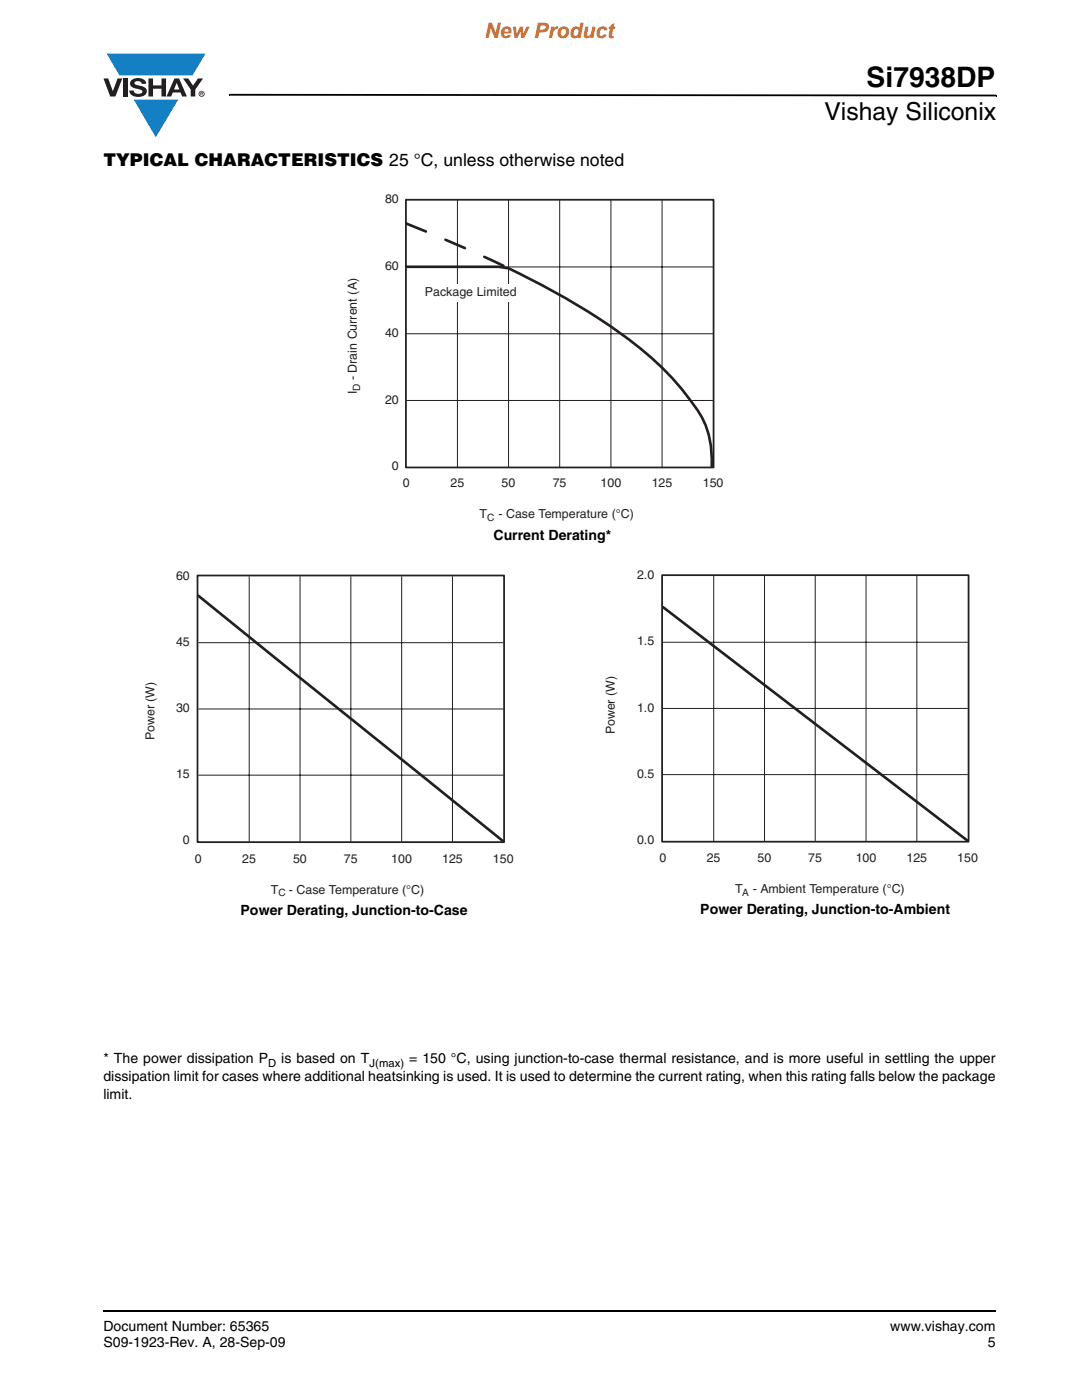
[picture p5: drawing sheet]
<svg xmlns="http://www.w3.org/2000/svg" width="216mm" height="279mm" viewBox="0 0 216 279" stroke-linecap="round" stroke-linejoin="round" font-family="sans-serif">
<defs><g id="words">
<text font-size="5.6" x="172.9" y="17.4">Si7938DP</text>
<text font-size="4.9" x="164.5" y="24">Vishay Siliconix</text>
<text font-size="4.2" fill="#f06b12" x="96.7" y="7.5">New Product</text>
<text font-size="3.5" x="20.6" y="33">TYPICAL CHARACTERISTICS 25 °C, unless otherwise noted</text>
<g font-size="2.8">
<text x="98.5" y="107.7">Current Derating*</text>
<text x="48" y="182.6">Power Derating, Junction-to-Case</text>
<text x="139.7" y="182.5">Power Derating, Junction-to-Ambient</text>
<text x="20.6" y="212.2">* The power dissipation P</text>
<text x="20.6" y="215.8">dissipation limit for cases where additional heatsinking is used. It is used to determine the current rating, when this rating falls below the package</text>
<text x="56.1" y="212.2">is based on T</text>
<text x="81.6" y="212.2">= 150 °C, using junction-to-case thermal resistance, and is more useful in settling the upper</text>
<text x="20.6" y="219.3">limit.</text>
<text x="20.6" y="265.6">Document Number: 65365</text>
<text x="20.6" y="268.8">S09-1923-Rev. A, 28-Sep-09</text>
<text x="177.7" y="265.6">www.vishay.com</text>
<text x="197.1" y="268.8">5</text>
</g>
<g font-size="2.5" fill="#231f20">
<text x="76.8" y="40.6">80</text>
<text x="76.8" y="53.9">60</text>
<text x="84.8" y="59.2">Package Limited</text>
<text x="76.8" y="67.2">40</text>
<text x="71.2" y="75.9" transform="rotate(-90 71.2 75.9)">- Drain Current (A)</text>
<text x="71.2" y="78.7" transform="rotate(-90 71.2 78.7)">I</text>
<text x="76.8" y="80.5">20</text>
<text x="78.2" y="93.9">0</text>
<text x="80.4" y="97.3">0</text>
<text x="89.9" y="97.3">25</text>
<text x="100.1" y="97.3">50</text>
<text x="110.3" y="97.3">75</text>
<text x="119.8" y="97.3">100</text>
<text x="130" y="97.3">125</text>
<text x="140.2" y="97.3">150</text>
<text x="95.7" y="103.5">T</text>
<text x="99.5" y="103.5">- Case Temperature (°C)</text>
<text x="35.1" y="115.7">60</text>
<text x="127.1" y="115.6">2.0</text>
<text x="35.1" y="128.9">45</text>
<text x="127.1" y="128.8">1.5</text>
<text x="35.1" y="142.1">30</text>
<text x="127.1" y="142">1.0</text>
<text x="30.8" y="147.8" transform="rotate(-90 30.8 147.8)">Power (W)</text>
<text x="122.7" y="146.6" transform="rotate(-90 122.7 146.6)">Power (W)</text>
<text x="35.1" y="155.3">15</text>
<text x="127.1" y="155.2">0.5</text>
<text x="36.5" y="168.5">0</text>
<text x="38.9" y="172.2">0</text>
<text x="48.3" y="172.2">25</text>
<text x="58.5" y="172.2">50</text>
<text x="68.6" y="172.2">75</text>
<text x="78.1" y="172.2">100</text>
<text x="88.2" y="172.2">125</text>
<text x="98.4" y="172.2">150</text>
<text x="127.1" y="168.4">0.0</text>
<text x="131.6" y="172.1">0</text>
<text x="141" y="172.1">25</text>
<text x="151.2" y="172.1">50</text>
<text x="161.3" y="172.1">75</text>
<text x="170.7" y="172.1">100</text>
<text x="180.9" y="172.1">125</text>
<text x="191" y="172.1">150</text>
<text x="54" y="178.4">T</text>
<text x="57.7" y="178.4">- Case Temperature (°C)</text>
<text x="146.7" y="178.3">T</text>
<text x="150.2" y="178.3">- Ambient Temperature (°C)</text>
</g>
<g font-size="2.2">
<text x="53.5" y="212.9">D</text>
<text x="73.7" y="212.9">J(max)</text>
</g>
<g font-size="2" fill="#231f20">
<text x="71.9" y="78" transform="rotate(-90 71.9 78)">D</text>
<text x="97.2" y="104">C</text>
<text x="55.5" y="178.9">C</text>
<text x="148.1" y="178.8">A</text>
</g>
</g></defs>
<path d="M20.5 261.5h.1v.4h-.1z" fill="#000"/>
<path d="M20.6 261.7h178.2" fill="none" stroke="#000" stroke-width=".36"/>
<path d="M20.6 10.7h20.4v16.7h-20.4z" fill="#fff"/>
<g fill="#147fc3">
<path d="M21.3 10.7h19.7l-2.6 4.4h-3.8h-10.8z"/>
<path d="M26.7 19.9h8.9l-4.5 7.5z"/>
</g>
<g fill="#231f20">
<path d="M20.6 15.7h1l.9 2.5 1-2.5h.9l-1.4 3.6h-1z"/>
<path d="M24.6 15.7h.9v3.6h-.9z"/>
<path d="M26.3 16a2.1 2.1 0 0 1 2.8 .3l.1 .4h-.9a.79 .79 0 0 0-.7-.5 .79 .79 0 0 0-.8 .4l.3 .3 1 .2a1.08 1.08 0 0 1 1.2 1.1 1.08 1.08 0 0 1-1.1 1.1 1.73 1.73 0 0 1-2.4-1.2h.9a.96 .96 0 0 0 .8 .6 .96 .96 0 0 0 .9-.4 1.31 1.31 0 0 0-1.2-.6 1.03 1.03 0 0 1-1.1-.6 1.03 1.03 0 0 1 .2-1.1z"/>
<path d="M29.6 15.7h.9v1.3h1.7v-1.3h.9v3.6h-.9v-1.6h-1.7v1.6h-.9z"/>
<path d="M36.5 15.7h1.1l.9 1.4 1-1.4h1l-1.5 2.2v1.4h-.9v-1.4z"/>
<path d="M35.3 16.5l.5 1.4h-1.1zM34.8 15.7l-1.6 3.6h1l.3-.8h1.5l.3 .8h1l-1.6-3.6z"/>
<path d="M39.8 18.7a.46 .46 0 0 1 .9 0 .46 .46 0 0 1-.9 0zM39.6 18.7a.6 .6 0 0 0 1.2 0 .6 .6 0 0 0-1.2 0z"/>
<path d="M40.1 18.5h.2v.2h-.2zM40 18.4v.7h.1v-.3l.4 .3-.2-.3 .2-.2-.1-.2z"/>
</g>
<path d="M45.7 18.7h.2v.4h-.2zM45.9 18.7l152.9 .2v.3l-152.9-.1zM198.8 18.9h.1v.3h-.1z" fill="#000"/>
<path d="M69 38.5h75.4v65.9h-75.4z" fill="#fff"/>
<path d="M91.3 39.9v53.4M101.5 39.9v53.4M111.7 39.9v53.4M121.9 39.9v53.4M132.1 39.9v53.4M81.1 53.3h61.3M81.1 79.9h61.3M81.1 66.6h61.3" fill="none" stroke="#231f20" stroke-width=".2"/>
<path d="M81.1 53.2h18.3l2.1 .3a132.9 132.9 0 0 1 28 17.5 51.7 51.7 0 0 1 10.7 12.6 18.5 18.5 0 0 1 1.8 9.5" fill="none" stroke="#231f20" stroke-width=".53"/>
<path d="M81.1 44.6l9.8 4.1 9.8 4.4" fill="none" stroke="#231f20" stroke-width=".53" stroke-dasharray="4.2 4.2"/>
<path d="M81 39.9h61.4v53.4h-61.4z" fill="none" stroke="#231f20" stroke-width=".35"/>
<g fill="#fff">
<path d="M82.8 56.7h21.4v3.5h-21.4z"/>
<path d="M28.7 113.6h73.8v65.7h-73.8z"/>
</g>
<path d="M49.7 115v52.9M59.9 115v52.9M70 115v52.9M80.1 115v52.9M90.3 115v52.9M39.6 128.3h60.9M39.6 154.7h60.9M39.6 141.5h60.9" fill="none" stroke="#231f20" stroke-width=".2"/>
<path d="M39.6 118.9l60.8 49" fill="none" stroke="#231f20" stroke-width=".53"/>
<path d="M39.4 114.9h61.2v53.2h-61.2z" fill="none" stroke="#231f20" stroke-width=".35"/>
<path d="M120.5 113.5h74.6v65.7h-74.6z" fill="#fff"/>
<path d="M142.4 115v52.8M152.6 115v52.8M162.7 115v52.8M172.8 115v52.8M182.9 115v52.8M132.3 128.2h60.8M132.3 154.6h60.8M132.3 141.4h60.8" fill="none" stroke="#231f20" stroke-width=".2"/>
<path d="M132.3 121.2l60.8 46.6" fill="none" stroke="#231f20" stroke-width=".53"/>
<path d="M132.1 114.8h61.2v53.2h-61.2z" fill="none" stroke="#231f20" stroke-width=".35"/>
<use href="#words"/>
</svg>
